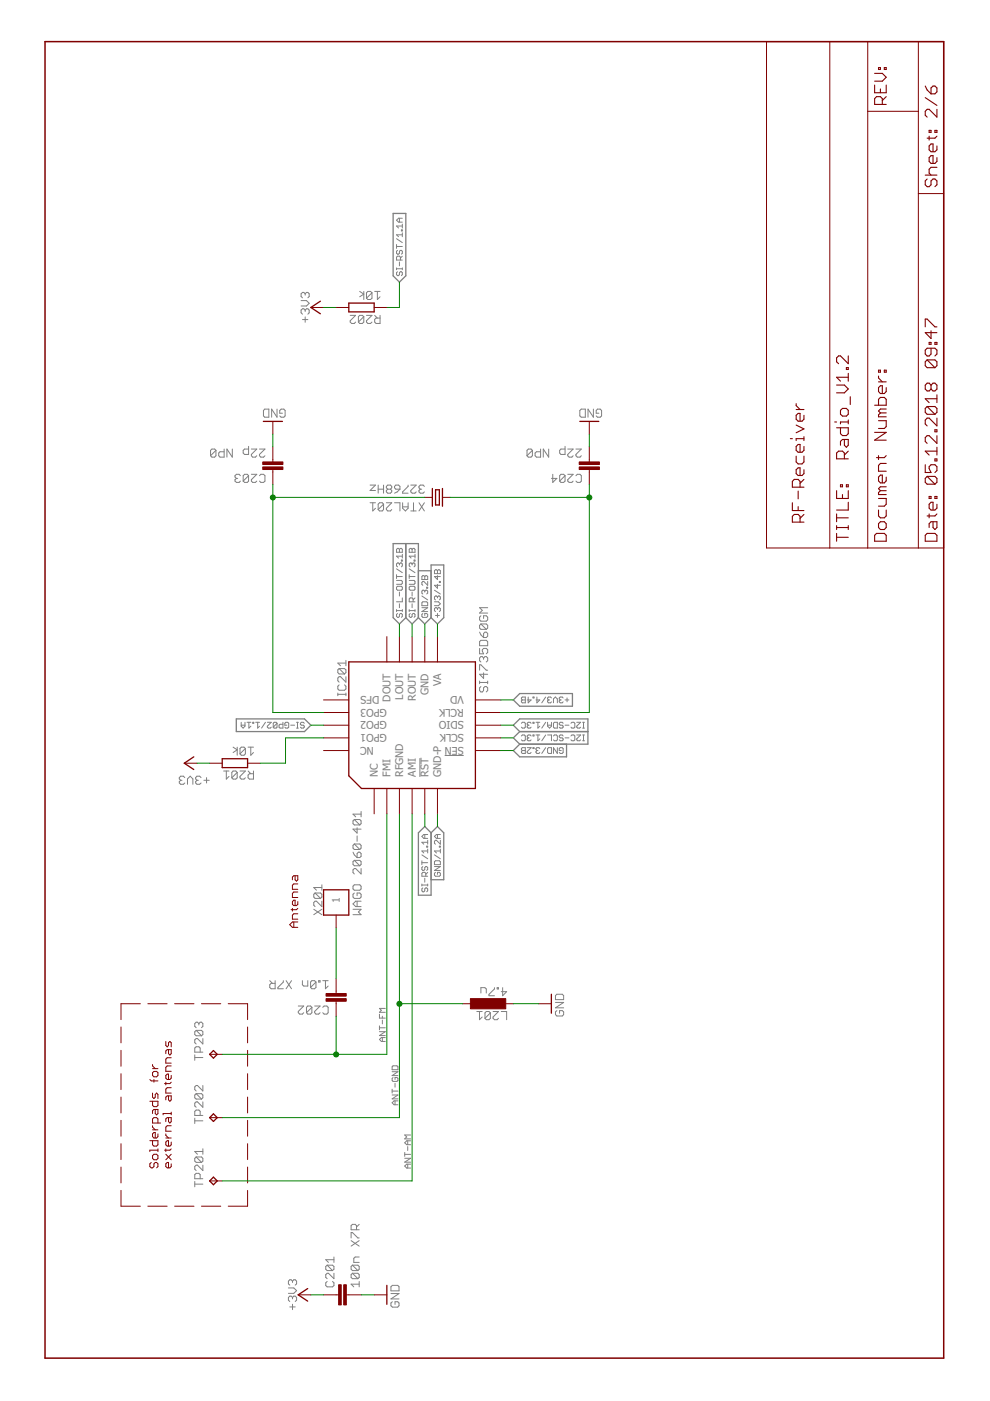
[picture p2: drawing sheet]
<svg xmlns="http://www.w3.org/2000/svg" width="210mm" height="297mm" viewBox="0 0 210 297" stroke-linecap="round" stroke-linejoin="round" font-family="sans-serif">
<defs><g id="words">
<g font-size="2.3" fill="#808080">
<text x="80.4" y="147.6" transform="rotate(-180 80.4 147.6)">DFS</text>
<text x="82.8" y="148.8" transform="rotate(-90 82.8 148.8)">DOUT</text>
<text x="85.5" y="148.3" transform="rotate(-90 85.5 148.3)">LOUT</text>
<text x="88.2" y="148.6" transform="rotate(-90 88.2 148.6)">ROUT</text>
<text x="90.9" y="147.4" transform="rotate(-90 90.9 147.4)">GND</text>
<text x="93.5" y="145.5" transform="rotate(-90 93.5 145.5)">VA</text>
<text x="98.3" y="147.6" transform="rotate(-180 98.3 147.6)">VD</text>
<text x="82" y="150.3" transform="rotate(-180 82 150.3)">GPO3</text>
<text x="82" y="153" transform="rotate(-180 82 153)">GPO2</text>
<text x="82" y="155.6" transform="rotate(-180 82 155.6)">GPO1</text>
<text x="98.3" y="155.6" transform="rotate(-180 98.3 155.6)">SCLK</text>
<text x="98.3" y="153" transform="rotate(-180 98.3 153)">SDIO</text>
<text x="98.3" y="150.3" transform="rotate(-180 98.3 150.3)">RCLK</text>
<text x="79.3" y="158.3" transform="rotate(-180 79.3 158.3)">NC</text>
<text x="98.3" y="158.3" transform="rotate(-180 98.3 158.3)">SEN</text>
<text x="80.1" y="164.7" transform="rotate(-90 80.1 164.7)">NC</text>
<text x="82.8" y="164.7" transform="rotate(-90 82.8 164.7)">FMI</text>
<text x="85.5" y="164.7" transform="rotate(-90 85.5 164.7)">RFGND</text>
<text x="88.2" y="164.7" transform="rotate(-90 88.2 164.7)">AMI</text>
<text x="90.9" y="164.7" transform="rotate(-90 90.9 164.7)">RST</text>
<text x="93.5" y="164.7" transform="rotate(-90 93.5 164.7)">GND-P</text>
<text x="72.1" y="191.5" transform="rotate(-90 72.1 191.5)">1</text>
</g>
</g></defs>
<g fill="none" stroke="#808080" stroke-width=".21">
<path d="M84.1 51.8v.9M84.1 56.8v.4M84.1 57h1.2M84.1 52.3h1.2M84.1 50.6l1.2 .8M84.3 53.1l-.2 .2v.4l.4 .2 .2-.2v-.4l.4-.2 .2 .2v.4l-.2 .2M84.3 57.6l-.2 .2v.4l.4 .2 .2-.2v-.4l.4-.2 .2 .2v.4l-.2 .2M84.7 46.3v.8M84.7 55.5v.9M84.9 55.1v-.6l-.2-.2h-.4l-.2 .2v.6h1.2M85.1 48.7h.2v.3h-.2zM85.3 47.5v.8"/>
<path d="M85.3 49.4v.8M85.3 56.8v.4M85.3 54.3l-.4 .4M85.3 49.8h-1.2l.4 .4M85.3 47.9h-1.2l.4 .4M85.3 46.3h-.8l-.4 .4 .4 .4h.8M63.8 63.7h1.2l.6 .6-.6 .6h-1.2M64.1 67.8h1.2M64.7 62.3v.3M64.7 65.7v.3M64.7 67.2v1.1M64.7 65.7l-.3-.2h-.3l-.3 .2v.6l.3 .3"/>
<path d="M64.7 62.3l-.3-.3h-.3l-.3 .3v.6l.3 .2M64.7 65.7l.3-.2h.3l.3 .2v.6l-.3 .3M64.7 62.3l.3-.3h.3l.3 .3v.6l-.3 .2M74.3 66.9h1.1l-1.1 1.1v.3l.2 .3h.6l.3-.3M76.3 61.8l.8 .6-.8 .5M77.1 61.8v1.7M77.1 67.1v1.2l-.3 .3h-.5l-.3-.3M77.1 67.1l-.3-.2h-.5l-.3 .2v1.2M77.1 67.1l-1.1 1.2M77.7 66.9h1.2l-1.2 1.1v.3l.3 .3h.6l.3-.3M78.9 62.1l-.3-.3h-.6l-.3 .3v1.1M78.9 62.1v1.1l-.3 .3h-.6l-.3-.3"/>
<path d="M78.9 62.1l-1.2 1.1M79.4 61.8h1.2M79.4 66.9l.6 .5M80 61.8v1.7l.6-.6M80.6 66.9v1.7h-.9l-.3-.3v-.6l.3-.3h.9M45.8 95.5l-.3-.3h-.6l-.3 .3v1.1M45.8 95.5v1.1l-.3 .3h-.6l-.3-.3M45.8 95.5l-1.2 1.1M47.5 95.2v1.7h-.8l-.3-.3v-.5l.3-.3h.8M49.3 95.2v1.7l-1.2-1.7v1.7M52.7 94.6v1.8h-.8l-.3-.3v-.6l.3-.3h.8M53.3 95.2h1.1l-1.1 1.2v.2l.3 .3h.5l.3-.3"/>
<path d="M55 95.2h1.2l-1.2 1.2v.2l.3 .3h.6l.3-.3M56.1 86.7h.9v1.8h-.9l-.2-.3v-1.2zM58.7 86.7v1.8l-1.1-1.8v1.8M59.9 87.6h-.6v-.6l.3-.3h.6l.3 .3v1.2l-.3 .3h-.6l-.3-.3M112.9 95.5v1.1l-.3 .3h-.6l-.3-.3M112.9 95.5l-.3-.3h-.6l-.3 .3v1.1M112.9 95.5l-1.2 1.1M114.6 95.2v1.7h-.9l-.2-.3v-.5l.2-.3h.9M116.3 95.2v1.7l-1.1-1.7v1.7M119.8 94.6v1.8h-.9l-.2-.3v-.6l.2-.3h.9M120.4 95.2h1.1l-1.1 1.2v.2l.3 .3h.5l.3-.3M122.1 95.2h1.2l-1.2 1.2v.2l.3 .3h.6l.3-.3"/>
<path d="M122.9 87l.3-.3h.9v1.8h-.9l-.3-.3zM125.8 86.7v1.8l-1.1-1.8v1.8M127 87.6h-.6v-.6l.3-.3h.6l.3 .3v1.2l-.3 .3h-.6l-.3-.3M50.1 101.4l-.3 .3v.3l.3 .3h.6l.3-.3M50.1 101.4h.3M51 100.9l-.3-.3h-.6l-.3 .3v.2l.3 .3M52.7 100.9v1.1l-.3 .3h-.5l-.3-.3M52.7 100.9l-.3-.3h-.5l-.3 .3v1.1M52.7 100.9l-1.1 1.1M53.3 100.6h1.1l-1.1 1.1v.3l.3 .3h.5l.3-.3M55 100.9l.3-.3h.6l.3 .3v1.1l-.3 .3h-.6l-.3-.3M78.5 102.8h1.1l-1.1 1.2h1.1"/>
<path d="M78.5 106.6h1.1M79 106.6v1.7l.6-.5M80.2 103.7h1.1M80.2 102.8v1.8M81.3 102.8v1.8M81.3 106.9v1.1l-.3 .3h-.5l-.3-.3M81.3 106.9l-.3-.3h-.5l-.3 .3v1.1M81.3 106.9l-1.1 1.1M81.9 106.6h1.2l-1.2 1.2v.2l.3 .3h.6l.3-.3M82.2 103.7l-.3 .3v.3l.3 .3h.6l.3-.3v-.3l-.3-.3M82.2 103.7h.6M82.2 103.7l-.3-.3v-.3l.3-.3h.6l.3 .3v.3l-.3 .3"/>
<path d="M83.7 103.1l.2-.3h.6l.3 .3v.6h-.9l-.2-.3zM83.7 106.6h1.1v1.7M84.1 116.5l.2-.2 .4 .2 .4-.2 .2 .2v.6h-1.2zM84.7 119.6l-.2-.2-.4 .2v.4l.2 .2M84.7 116.5v.6M84.7 119.6v.2M84.7 119.6l.2-.2 .4 .2v.4l-.2 .2M84.8 103.7l-.6 .6-.5 .3M85.1 118.7h.2v.3h-.2zM85.3 117.5v.8M85.3 117.9h-1.2l.4 .4M85.4 106.6v1.2l.6 .5 .5-.5v-1.2"/>
<path d="M85.4 107.5h1.1M86.5 102.8v.3l-1.1 1.2v.3h1.1M86.8 116.5l.2-.2 .4 .2 .4-.2 .2 .2v.6h-1.2zM87.1 102.8h1.1l-1.1 1.2v.3l.3 .3h.6l.2-.3M87.1 108.3h1.1M87.4 119.6l-.2-.2-.4 .2v.4l.2 .2M87.4 119.6l.2-.2 .4 .2v.4l-.2 .2M87.4 116.5v.6M87.4 119.6v.2M87.7 106.6v1.7M87.8 118.7h.2v.3h-.2zM88 117.9h-1.2l.4 .4"/>
<path d="M88 117.5v.8M88.8 106.6l1.2 1.7M89.1 103.7l-.3 .3v.3l.3 .3h.6l.3-.3M89.1 103.7h.3M90 103.1l-.3-.3h-.6l-.3 .3v.3l.3 .3M90 106.6l-1.2 1.7M117.2 100.6v1.7l.9-.9h-1.2M119.8 100.9v1.1l-.3 .3h-.6l-.2-.3M119.8 100.9l-.3-.3h-.6l-.2 .3v1.1M119.8 100.9l-1.1 1.1M120.4 100.6h1.1l-1.1 1.1v.3l.3 .3h.5l.3-.3M122.1 100.9l.3-.3h.6l.3 .3v1.1l-.3 .3h-.6l-.3-.3"/>
<path d="M84.1 124.5l.2-.2h.8l.2 .2v.4l-.2 .2h-.8l-.2-.2zM84.1 122.2h1.2M84.1 121.8v.9M84.1 129.2v.5M84.1 123.1h1l.2 .2v.4l-.2 .2h-1M84.1 129.5h1.2M84.1 120.6l1.2 .8M84.3 130.1l-.2 .2v.4l.4 .2 .2-.2v-.4l.4-.2 .2 .2v.4l-.2 .2M84.7 125.5v.9M84.7 128v.8M85.3 126.8v.8h-1.2M85.3 129.2v.5"/>
<path d="M86.8 124.5l.2-.2h.8l.2 .2v.4l-.2 .2h-.8l-.2-.2zM86.8 122.2h1.2M86.8 129.5h1.2M86.8 123.1h1l.2 .2v.4l-.2 .2h-1M86.8 121.8v.9M86.8 129.2v.5M86.8 120.6l1.2 .8M87 130.1l-.2 .2v.4l.2 .2 .4-.2v-.4l.2-.2 .4 .2v.4l-.2 .2M87.4 125.5v.9M87.4 128v.8M87.6 127.6v-.6l-.2-.2h-.4l-.2 .2v.6h1.2M88 129.2v.5"/>
<path d="M88 126.8l-.4 .4M89.5 128.8h1.2l-1.2 .9h1.2M89.5 126.4l1.2 .8M89.6 130.1l-.1 .2v.4l.1 .2h.9l.2-.2v-.4l-.2-.2h-.4v.4M89.6 122l.5 .2 .4-.2 .2 .2v.7h-1.2v-.7zM89.6 127.6h.9l.2 .2v.6h-1.2v-.6zM90.1 125.3l-.2-.2-.4 .2v.5l.1 .1M90.1 125.3l.2-.2 .4 .2v.5l-.2 .1M90.1 122.2v.7M90.1 125.3v.2M90.5 124.5h.2v.2h-.2zM90.7 123.3v.8l-.8-.8h-.3l-.1 .2v.4l.1 .2"/>
<path d="M92.1 121l.2-.2 .5 .2 .4-.2 .2 .2v.6h-1.3zM92.1 127.6h.8l.5 .4-.5 .4h-.8M92.1 125.1l1.3 .8M92.3 130.5h.9M92.8 129l-.3-.2-.4 .2v.5l.2 .2M92.8 129l.1-.2 .5 .2v.5l-.2 .2M92.8 126.6l-.3-.2-.4 .2v.4l.2 .2M92.8 126.6l.1-.2 .5 .2v.4l-.2 .2M92.8 121v.6M92.8 122v.9l-.7-.7h1.3M92.8 123.9v.8l-.7-.6h1.3M92.8 126.6v.2"/>
<path d="M92.8 129v.2M92.8 130.1v.8M93.2 123.3h.2v.2h-.2zM101.7 137.5v1.1h.8l-.2-.8 .2-.3h.6l.3 .3v.5l-.3 .3M101.7 134l.3 .6 .5 .6M102 130.6l-.3 .3v.5l.3 .3h1.1l.3-.3v-.5l-.3-.3h-.6v.5M102 132.3l-.3 .3v.6l.3 .2h1.1M102 135.8h1.1l.3 .2v.9h-1.7v-.9zM102 132.3h1.1l.3 .3v.6l-.3 .2M102 132.3l1.1 1.1M102.5 139.5l-.2-.3h-.3l-.3 .3v.6l.3 .3M102.5 134.3l.3-.3h.3l.3 .3v.6l-.3 .3h-.6z"/>
<path d="M102.5 139.5v.3M102.5 139.5l.3-.3h.3l.3 .3v.6l-.3 .3M103.4 128.8h-1.7l.6 .6-.6 .6h1.7M49.4 158.4l.9 .6-.9 .6M50.3 158.4v1.7M51.1 153.8h.8M51.1 153.1v.9l.4 .4 .4-.4v-.9M52 158.7l-.3-.3h-.5l-.3 .3v1.1M52 158.7v1.1l-.3 .3h-.5l-.3-.3M52 158.7l-1.1 1.1M52.4 153.1h.8M52.6 158.4h1.1"/>
<path d="M52.8 153.1v1.3l.4-.4M53.2 158.4v1.7l.5-.5M53.6 153.1h.2v.3h-.2zM54.2 153.1h.8M54.6 153.1v1.3l.4-.4M56.3 153.1l-.8 1.3M56.7 153.1h.8l-.8 .9 .2 .4h.4l.2-.2M58.7 153.4v.8l-.2 .2h-.4l-.2-.2M58.7 153.4l-.2-.3h-.4l-.2 .3v.8M58.7 153.4l-.8 .8M60 153.1v1.3h-.6l-.2-.2v-.4l.2-.2h.6M60.8 153.8h-.4v-.4l.2-.3h.4l.2 .3v.8l-.2 .2h-.4l-.2-.2"/>
<path d="M61.6 153.8h.9M62.9 153.1h.4M62.9 154.4h.4M63.1 153.1v1.3M64.5 153.4l-.2-.3h-.4l-.2 .5 .2 .2h.4l.2 .4-.2 .2h-.4l-.2-.2M71.6 147.2h1.7M71.6 146.9v.6M71.9 141.8h1.1l.3 .2v.6l-.3 .3M71.9 145.2l-.3 .3v.6l.3 .2h1.1l.3-.2v-.6l-.3-.3M71.9 141.8l-.3 .2v.6l.3 .3h1.1M71.9 141.8l1.1 1.1M73.3 140v1.2"/>
<path d="M73.3 143.5v1.1l-1.1-1.1h-.3l-.3 .3v.5l.3 .3M73.3 146.9v.6M73.3 140.6h-1.7l.6 .6M101.7 142.1v-1.2h.3l1.1 1.2h.3M101.7 144.4v.6M101.7 144.7h1.7M102 145.6l-.3 .2v.6l.3 .3h.3l.2-.3v-.6l.3-.2h.3l.3 .2v.6l-.3 .3M102.5 142.7v1.1l-.8-.8h1.7M103.4 144.4v.6M110.6 158.7l.1-.2h.7v1.2h-.7l-.1-.2 .1-.4zM110.6 148l.1-.2h.7v1.2h-.7l-.1-.2 .1-.4zM110.6 153.4l.1-.3h.5l.2 .3v.8l-.2 .2h-.5l-.1-.2"/>
<path d="M110.6 156l.1-.2h.5l.2 .2v.9l-.2 .2h-.5l-.1-.2M110.7 159.1h.7M110.7 148.4h.7M111.8 158.5h.8l-.8 .8 .2 .4h.4l.2-.2M112 153.8l-.2 .2 .2 .4h.4l.2-.2M112 156.4l-.2 .3 .2 .4h.4l.2-.2M112 147.8v1.2l.6-.6h-.8M112 156.4h.2M112 153.8h.2M112.6 153.4l-.2-.3h-.4l-.2 .3 .2 .4M112.6 156l-.2-.2h-.4l-.2 .2 .2 .4M113 158.5h.2v.2h-.2z"/>
<path d="M113 147.8h.2v.2h-.2zM113 153.1h.2v.3h-.2zM113 155.8h.2v.2h-.2zM113.6 155.8h.8M113.6 153.1h.8M113.8 159.1l-.2 .2 .2 .4h.5l.1-.2M113.8 159.1h.2M113.8 147.8v1.2l.6-.6h-.8M114 155.8v1.3l.4-.4M114 153.1v1.3l.4-.4M114.4 158.7l-.1-.2h-.5l-.2 .2 .2 .4M115.7 158.5l-.8 1.2"/>
<path d="M115.7 147.8l-.8 1.2M115.7 155.8l-.8 1.3M115.7 153.1l-.8 1.3M116.1 158.7l.2-.2h.6v1.2h-.6l-.2-.2zM116.1 153.1v.9l.4 .4 .4-.4v-.9M116.1 155.8h.8v1.3M116.1 153.8h.8M116.3 148.4l-.2 .2 .2 .4h.4l.2-.2M116.3 148.4h.2M116.9 148l-.2-.2h-.4l-.2 .2 .2 .4M117.3 156l.2-.2h.5l.2 .2v.9l-.2 .2h-.5l-.2-.2M117.3 149v-.8l.5-.4 .4 .4v.8"/>
<path d="M117.5 153.1h.7v1.3h-.7l-.2-.2v-.8zM118.2 158.5v1.2l-.9-1.2v1.2M118.8 148.4l-.2 .2 .2 .4h.4l.2-.2M118.8 148.4h.2M119 159.1h-.4v-.4l.2-.2h.4l.2 .2v.8l-.2 .2h-.4l-.2-.2M119.4 153.4l-.2-.3h-.4l-.2 .5 .2 .2h.4l.2 .4-.2 .2h-.4l-.2-.2M119.4 156l-.2-.2h-.4l-.2 .4 .2 .2h.4l.2 .5-.2 .2h-.4l-.2-.2M119.4 148l-.2-.2h-.4l-.2 .2 .2 .4M119.8 148.4h.8M119.8 156.4h.8M119.8 153.8h.8M120.2 148v.8"/>
<path d="M121.1 156l.2-.2h.4l.2 .2v.9l-.2 .2h-.4l-.2-.2M121.1 153.4l.2-.3h.4l.2 .3v.8l-.2 .2h-.4l-.2-.2M122.3 155.8h.8l-.8 .9 .2 .4h.4l.2-.2M122.3 153.1h.8l-.8 .9 .2 .4h.4l.2-.2M123.5 155.8h.4M123.5 157.1h.4M123.5 153.1h.4M123.5 154.4h.4M123.7 153.1v1.3M123.7 155.8v1.3M38.3 165.4h.3M38.3 165.4l-.3 .3v.3l.3 .3h.6l.3-.3"/>
<path d="M39.2 164.9l-.3-.3h-.6l-.3 .3v.2l.3 .3M39.8 166.3v-1.2l.5-.5 .6 .5v1.2M41.8 165.4h.3M41.8 165.4l-.3 .3v.3l.3 .3h.5l.3-.3M42.6 164.9l-.3-.3h-.5l-.3 .3v.2l.3 .3M43.2 165.4h1.2M43.8 164.9v1.1M47.4 163.5h1.2M48 163.5v1.7l.6-.6M50.3 163.8v1.1l-.3 .3h-.6l-.3-.3M50.3 163.8l-.3-.3h-.6l-.3 .3v1.1M50.3 163.8l-1.2 1.1"/>
<path d="M50.9 163.5h1.1l-1.1 1.1v.3l.3 .3h.5l.3-.3M52.6 163.5l.6 .5M53.7 163.5v1.7h-.8l-.3-.3v-.6l.3-.3h.8M75.1 173.8l-.3 .3v.5l.3 .3h1.2M75.1 178.9l-.3 .3v.6l.3 .3h1.2M75.1 173.8h1.2l.3 .3v.5l-.3 .3M75.1 178.9h1.2l.3 .3v.6l-.3 .3M75.1 178.9l1.2 1.2M75.1 173.8l1.2 1.1M75.7 175.5v1.1l-.9-.8h1.8M75.7 177.2v1.2M76.6 172v1.2"/>
<path d="M76.6 172.6h-1.8l.6 .6M89 160.7v4M90.1 176.9v.9M90.5 179.4h.2v.2h-.2zM90.7 178.2v.8M90.7 176.9h-.8l-.4 .4 .4 .5h.8M90.7 178.6h-1.2l.4 .4M92.8 176.9v.9M93.2 179.4h.2v.2h-.2zM93.4 178.2v.8l-.9-.8h-.2l-.2 .2v.4l.2 .2M93.4 176.9h-.9l-.4 .4 .4 .5h.9M94.3 160.2h4"/>
<path d="M66.5 192.8l1.7 1.1M66.8 189.3h1.2l.2 .3v.6l-.2 .3M66.8 189.3l-.3 .3v.6l.3 .3h1.2M66.8 189.3l1.2 1.2M68.2 192.8l-1.7 1.1M68.2 187.6v1.1M68.2 191.1v1.1l-1.1-1.1h-.3l-.3 .2v.6l.3 .3M68.2 188.2h-1.7l.6 .5M74.8 192.8h1.8l-.6 .6 .6 .5h-1.8M74.8 180.7l.3 .6 .6 .5M75.1 189.3l-.3 .3v.6l.3 .3h1.2l.3-.3v-.6l-.3-.3h-.6v.6M75.1 182.4l-.3 .3v.6l.3 .3h1.2"/>
<path d="M75.1 187.6h1.2l.3 .3v.6l-.3 .2h-1.2l-.3-.2v-.6zM75.1 182.4h1.2l.3 .3v.6l-.3 .3M75.1 182.4l1.2 1.2M75.7 191.1v1.1M76 180.7h.3l.3 .3v.5l-.3 .3h-.6v-.8zM76.6 191.1h-1.2l-.6 .5 .6 .6h1.2M76.6 184.1v1.2l-1.2-1.2h-.3l-.3 .3v.6l.3 .3M89.5 182.5v.8M89.5 187.4v.5M89.5 187.6h1.2M89.5 182.9h1.2M89.5 181.3l1.2 .8"/>
<path d="M89.6 183.7l-.1 .2v.4l.1 .3 .5-.3v-.4l.2-.2 .4 .2v.4l-.2 .3M89.6 188.3l-.1 .2v.4l.1 .2 .5-.2v-.4l.2-.2 .4 .2v.4l-.2 .2M90.1 186.2v.8M90.3 185.8v-.6l-.2-.2h-.5l-.1 .2v.6h1.2M90.7 180v.8M90.7 187.4v.5M90.7 180.4h-1.2l.4 .4M90.7 185l-.4 .4M92.1 182.7l.2-.2h.9l.2 .2v.6h-1.3zM92.1 183.7h1.3l-1.3 .9h1.3M92.1 181.3l1.3 .8M92.3 185l-.2 .2v.4l.2 .2h.9l.2-.2v-.4l-.2-.2h-.4v.4"/>
<path d="M93.4 180v.8M93.4 180.4h-1.3l.4 .4M41.6 218.5l-.3 .3v.5l.3 .3h1.1M41.6 218.5h1.1l.3 .3v.5l-.3 .3M41.6 218.5l1.1 1.1M42.2 217l.2-.3h.3l.3 .3v.6l-.3 .3M42.2 217l-.3-.3h-.3l-.3 .3v.6l.3 .3M42.2 217v.3M57.2 207.9l.6 .6M58.3 207.9v1.7h-.8l-.3-.2v-.6l.3-.3h.8M60.1 207.9v.3l-1.2 1.2v.2h1.2M60.7 207.9l1.1 1.7"/>
<path d="M61.8 207.9l-1.1 1.7M63.2 213.3h1.2l-1.2 1.1v.3l.3 .3h.6l.3-.3M64.1 207.9v.9l.3 .3h.9v-1.2M66.1 213.6v1.1l-.3 .3h-.5l-.3-.3M66.1 213.6l-.3-.3h-.5l-.3 .3v1.1M66.1 213.6l-1.1 1.1M66.7 213.3h1.2l-1.2 1.1v.3l.3 .3h.6l.3-.3M67 208.2l-.3-.3h-.6l-.3 .3v1.2M67 208.2v1.2l-.3 .2h-.6l-.3-.2M67 208.2l-1.2 1.2M67.6 207.9h.3v.3h-.3zM68.4 207.9h1.2"/>
<path d="M68.4 213.6l.3-.3h.6l.3 .3v1.1l-.3 .3h-.6l-.3-.3M69 207.9v1.7l.6-.5M80.5 218.7h1.2l-1.2 .9h1.2M80.5 217.9h1.2M80.5 215v.9h1.2M80.5 217.5v.8M81.1 215.5v.4M81.1 216.3v.8M81.1 220v.8M81.7 220h-.8l-.4 .4 .4 .4h.8M81.7 213.8h-1.2l.4 .4-.4 .4h1.2M101.1 214.5h1.1"/>
<path d="M101.7 214.5v1.7l.5-.6M102 210.5v-1.1h.8l.3 .3v.8M104 214.8l-.3-.3h-.6l-.3 .3v1.1M104 214.8v1.1l-.3 .3h-.6l-.3-.3M104 214.8l-1.2 1.1M104.5 214.5h1.2l-1.2 1.1v.3l.3 .3h.6l.3-.3M104.8 209.4v.3l-1.1 1.1v.3h1.1M105.4 209.4h.3v.3h-.3zM106.3 214.5h1.1v1.7M106.6 209.4v1.7l.8-.9h-1.1M117.8 211.1l.3-.3h1.1l.3 .3v.8h-1.7zM117.8 212.5h1.7l-1.7 1.2h1.7"/>
<path d="M118.1 214.3l-.3 .2v.6l.3 .3h1.1l.3-.3v-.6l-.3-.2h-.6v.5M41.3 223.6v1.2M41.3 237.1v1.1M41.3 237.6h1.7M41.3 224.2h1.7M41.6 231.9l-.3 .3v.5l.3 .3h1.1M41.6 231.9h1.1l.3 .3v.5l-.3 .3M41.6 231.9l1.1 1.1M42.4 223.1v-.9l-.2-.3h-.6l-.3 .3v.9h1.7M42.4 236.5v-.9l-.2-.2h-.6l-.3 .2v.9h1.7M43 220.2v1.1l-1.1-1.1h-.3l-.3 .3v.6l.3 .2M43 230.1v1.2l-1.1-1.2h-.3l-.3 .3v.6l.3 .3"/>
<path d="M43 233.6v1.2l-1.1-1.2h-.3l-.3 .3v.6l.3 .3M83.1 232.2h1.3l-1.3 .8h1.3M83.1 231.3h1.3M83.1 230.9v.9M83.1 227.2h1.3l-1.3 .8h1.3M83.3 228.5l-.2 .2v.4l.2 .2h.9l.2-.2v-.4l-.2-.2h-.4v.4M83.3 226h.9l.2 .2v.6h-1.3v-.6zM83.8 229.7v.8M83.8 233.4v.8M84.4 233.4h-.9l-.4 .4 .4 .4h.9M41.3 251.1h1.7M41.3 250.5v1.1"/>
<path d="M41.6 245.3l-.3 .3v.6l.3 .2h1.1M41.6 245.3h1.1l.3 .3v.6l-.3 .2M41.6 245.3l1.1 1.1M42.4 249.9v-.9l-.2-.2h-.6l-.3 .2v.9h1.7M43 247v1.2l-1.1-1.2h-.3l-.3 .3v.6l.3 .3M43 243.6v1.1M43 244.1h-1.7l.6 .6M76.2 259.6l-.6 .6M85.8 245.6h1.3l-1.3 .8h1.3M85.8 244.8h1.3M85.8 244.3v.9M86.4 241.9v.8"/>
<path d="M86.4 243.1v.8M86.4 246.8v.8M87.1 246.8h-.9l-.4 .4 .4 .4h.9M87.1 241.9h-.9l-.4 .4 .4 .4h.9M87.1 240.6h-1.3l.4 .4-.4 .5h1.3M61.2 273.1h1.1l.6 .5-.6 .6h-1.1M61.4 277.1h1.2M62 271.6v.3M62 275.1v.3M62 276.5v1.2M62 275.1l-.3-.3h-.3l-.2 .3v.6l.2 .2M62 271.6l-.3-.3h-.3l-.2 .3v.6l.2 .3"/>
<path d="M62 275.1l.3-.3h.3l.3 .3v.6l-.3 .2M62 271.6l.3-.3h.3l.3 .3v.6l-.3 .3M69.4 268.2l-.3 .3v.6l.3 .3h1.1M69.4 268.2h1.1l.3 .3v.6l-.3 .3M69.4 271.7l-.3 .3v.6l.3 .2h1.1l.3-.2v-.6l-.3-.3M69.4 268.2l1.1 1.2M70.8 270v1.1l-1.2-1.1h-.2l-.3 .3v.5l.3 .3M70.8 266.5v1.2M70.8 267.1h-1.7l.5 .6M74.4 262.5v-1.2h.3l1.2 1.2h.3M74.4 263l1.8 1.2M74.7 268.2h1.2l.3 .3v.6l-.3 .3"/>
<path d="M74.7 270h1.2l.3 .3v.5l-.3 .3M74.7 270l-.3 .3v.5l.3 .3h1.2M74.7 268.2l-.3 .3v.6l.3 .3h1.2M74.7 270l1.2 1.1M74.7 268.2l1.2 1.2M75.6 260.7v-.8l-.3-.3h-.6l-.3 .3v.8h1.8M76.2 272.3h-1.8l.6 .5M76.2 271.7v1.1M76.2 266.5h-.9l-.3 .3v.9h1.2M76.2 263l-1.8 1.2M82.9 274.3h1.7l-1.7 1.1h1.7M83.2 276l-.3 .3v.5l.3 .3h1.1l.3-.3v-.5l-.3-.3h-.5v.6"/>
<path d="M83.2 272.5h1.1l.3 .3v.9h-1.7v-.9z"/>
</g>
<g fill="none" stroke="#808080" stroke-width=".28">
<path d="M83.4 45.3h2.6v13.2l-1.3 1.3-1.3-1.3zM86 115.3v15.7M91.4 119.8h2.7v11.2l-1.3 1.3-1.4-1.3zM86 131l-1.3 1.3-1.3-1.3v-15.7h5.3v15.7M86 131l1.4 1.3 1.3-1.3M88.7 131l1.4 1.3 1.3-1.3M88.7 121h2.7M50.1 152.4h14.5l1.3 1.4-1.3 1.3h-14.5zM108.8 148.4l1.4-1.4h11.2v2.7h-11.2zM110.2 157.8l-1.4 1.3 1.4 1.4h9.9v-2.7M110.2 155.1l-1.4-1.3 1.4-1.4h14.5v5.4h-14.5M110.2 155.1l-1.4 1.3 1.4 1.4"/>
<path d="M110.2 155.1h14.5M88.7 176.6l1.4-1.4 1.3 1.4v13.2h-2.7zM91.4 176.6l1.4-1.4 1.3 1.4v9.9h-2.7"/>
</g>
<g fill="none" stroke="#800000" stroke-width=".23">
<path d="M185.4 18v1.7h2.5v-1.7M185.4 15.6h1.7l.8 .8-.8 .8h-1.7M186.3 14.3h.4v.4h-.4zM186.7 18.9v.8M187.5 14.3h.4v.4h-.4zM196.2 18.2l.4 .9 .8 .8M197.4 18.6l.4-.4h.4l.4 .4v.9l-.4 .4h-.8zM187.1 22.1v-1.2l-.4-.4h-.9l-.4 .4v1.2h2.5M187.9 20.5l-.8 .8M196.2 37.1h2.4M196.2 20.7l2.4 1.7M196.6 38l-.4 .4v.8l.4 .4h.4l.4-.4v-.8l.4-.4h.4l.4 .4v.8l-.4 .4"/>
<path d="M197 27.6h.4v.5h-.4zM197 28.9v.8M198.2 27.6h.4v.5h-.4zM198.6 23.2v1.6l-1.6-1.6h-.4l-.4 .4v.8l.4 .4M198.6 30.9v.9l-.4 .4h-.8l-.4-.4v-.9l.4-.4h.4v1.7M198.6 33.4v.8l-.4 .4h-.8l-.4-.4v-.8l.4-.4h.4v1.6M198.6 35.5h-1.2l-.4 .4v.8l.4 .4M198.6 28.9l-.4 .4h-1.6M179.5 77.9h.4v.4h-.4zM179.9 75.5v1.6l-1.7-1.6h-.4l-.4 .4v.8l.4 .4M179.9 79.2v1.6M179.9 80h-2.5l.8 .8"/>
<path d="M186.3 78.5h.4v.4h-.4zM186.3 79.7v.4l.8 .9M187.5 78.5h.4v.4h-.4zM196.2 69.3v-1.7h.4l1.6 1.7h.4M196.6 76.3h1.6l.4 .4v.8l-.4 .5M196.6 76.3l-.4 .4v.8l.4 .5h1.6M196.6 76.3l1.6 1.7M197 72.6h.4v.4h-.4zM197.4 73.8v1.3l-.4 .4h-.4l-.4-.4v-.9l.4-.4h1.6l.4 .4v.9l-.4 .4M197.4 70.1v1.7l-1.2-1.3h2.4M198.2 72.6h.4v.4h-.4zM167.6 93h.4"/>
<path d="M168.8 96.7v1.2l.4 .5h.9l.4-.5v-1.2M168.8 85.6v.4l.8 .8M168.8 90.1l1.7 .8-1.7 .9M168.8 86.8h1.7M170.5 88.1v.8l-.4 .4h-.9l-.4-.4v-.8l.4-.4h.4v1.6M170.5 94.7v.8l-.4 .4h-.9l-.4-.4v-.8l.4-.5h.4v1.7M170.5 99.6v.8l-.4 .4h-.9l-.4-.4v-.8l.4-.4h.4v1.6M170.5 92.6v.8M170.5 93h-1.7v.4M177 89.5h.4M177.4 90.7h2.5v1.2l-.4 .5h-.9l-.4-.5v-1.2M177.4 81.6h1.6l.9 .9-.9 .8h-1.6"/>
<path d="M178.2 87l.4-.4h.9l.4 .4v.8l-.4 .4h-.9l-.4-.4zM179 97.3v-1.2l-.4-.4h-.8l-.4 .4v1.2h2.5M179 93.2v1.2l.5 .4 .4-.4v-1.2h-1.3l-.4 .4v.8M179.9 89v.9M179.9 89.5h-1.7v.4M179.9 95.7l-.9 .8M180.3 84.1v1.7M185.4 85.9h2.5v-1.2l-.4-.4h-.8l-.4 .4v1.2M185.4 91.7h2.5l-2.5 1.6h2.5M186.3 89.2h1.6v1.2l-.4 .4h-1.2M186.3 96.6v.8M186.3 81h1.6"/>
<path d="M186.7 87.5l-.4 .5v.4h1.6M186.7 87.5h1.2M187.9 82.2v.8l-.4 .4h-.8l-.4-.4v-.8l.4-.4h.4v1.6M187.9 98.3h-1.2l-.4 .4v1.2h1.6M187.9 96.6l-.4 .4h-1.7M187.9 86.7h-1.2l-.4 .4 .4 .4M196.2 98.5v1.7h1.2l-.4-.8v-.4l.4-.5h.8l.4 .5v.8l-.4 .4M196.6 86.2h1.6l.4 .4v.8l-.4 .4M196.6 86.2l-.4 .4v.8l.4 .4h1.6M196.6 86.2l1.6 1.6M197.4 81.7l.4-.5h.4l.4 .5v.8l-.4 .4h-.4l-.4-.4M197.4 81.7l-.4-.5h-.4l-.4 .5v.8l.4 .4h.4l.4-.4"/>
<path d="M197.4 81.7v.8M198.2 91.1h.4v.4h-.4zM198.2 97.3h.4v.4h-.4zM198.6 83.7v1.7M198.6 88.6v1.7l-1.6-1.7h-.4l-.4 .5v.8l.4 .4M198.6 92.4v1.6l-1.6-1.6h-.4l-.4 .4v.8l.4 .4M198.6 94.8v1.7M198.6 95.7h-2.4l.8 .8M198.6 84.5h-2.4l.8 .9M168 106.6v1.6h2.5M169.2 104.1v1.7M169.2 107.4v.8"/>
<path d="M169.6 110.7v-1.2l-.4-.4h-.8l-.4 .4v1.2h2.5M169.6 103.3v-1.2l-.4-.5h-.8l-.4 .5v1.2h2.5M170.5 109.1l-.9 .8M170.5 101.6l-.9 .9M177.4 104v1.7h2.5v-1.7M177.4 113.9h2.5M177.4 109v1.6M177.4 111.4v.9M177.4 113.1v1.6M177.4 111.8h2.5M177.4 109.8h2.5M178.2 102.8h.4v.4h-.4z"/>
<path d="M178.6 104.9v.8M179.5 102.8h.4v.4h-.4zM179.9 106.5v1.6h-2.5M179.9 111.4v.9M185.4 113.5l.4-.4h1.7l.4 .4v1.2h-2.5zM186.3 105.7h1.6v1.2l-.4 .4h-1.2M186.3 108.1v1.3l.4 .4h.8l.4-.4v-1.3M186.7 110.6h.8l.4 .4v.8l-.4 .5h-.8l-.4-.5v-.8zM186.7 104l-.4 .4v.5h1.6M186.7 104h1.2M187.9 101.2v.8l-.4 .4h-.8l-.4-.4v-.8l.4-.5h.4v1.7M187.9 103.2h-1.2l-.4 .4 .4 .4"/>
<path d="M196.2 113.5l.4-.4h1.6l.4 .4v1.2h-2.4zM196.6 101h1.6l.4 .4v.9l-.4 .4M196.6 101l-.4 .4v.9l.4 .4h1.6M196.6 101l1.6 1.7M197 105.3h.4v.4h-.4zM197 109v.8M197.8 110.6v1.2l.4 .5 .4-.5v-1.2h-1.2l-.4 .4v.8M198.2 105.3h.4v.4h-.4zM198.6 106.9v.8l-.4 .4h-.8l-.4-.4v-.8l.4-.4h.4v1.6M198.6 109l-.4 .4h-1.6"/>
</g>
<g fill="none" stroke="#800000" stroke-width=".21">
<path d="M162.5 8.8h37.6v107.4h-37.6zM175.9 8.8v107.4M184 8.8v107.4M194.7 8.8v107.4M184 23.6h10.7M194.7 41h5.4M65.9 65.2h2.7M71.3 65.2h2.7M79.3 65.2h2.7M57.8 89.3v2.7M57.8 94.7v3.2M57.8 99.5v3.3"/>
<path d="M124.9 89.3v2.7M124.9 94.7v3.2M124.9 99.5v3.3M90.1 105.5h1.6M93.8 105.5h1.6M82 135v5.3M84.7 135v5.3M87.4 135v5.3M90.1 135v5.3M92.8 135v5.3M68.6 156.4h5.4M68.6 153.8h5.4"/>
<path d="M68.6 151.1h5.4M68.6 148.4h5.4M68.6 159.1h5.4M100.8 156.4h5.4M100.8 153.8h5.4M100.8 151.1h5.4M100.8 148.4h5.4M100.8 159.1h5.4M39.1 161.8h2.7M44.4 161.8h2.7M52.5 161.8h2.7M79.3 167.2v5.4"/>
<path d="M82 167.2v5.4M84.7 167.2v5.4M87.4 167.2v5.4M90.1 167.2v5.4M92.8 167.2v5.4M62 192.6v.6M62.3 195.5v1.1M62.6 185.7v.8l.3 .3 .2-.3v-.8h-.8l-.3 .2v.6M63.1 195.5h-1.1l-.6 .5 .6 .6h1.1M63.1 193.7h-.8l-.3 .3v.9h1.1M63.1 187.4h-.8l-.3 .3v.9h1.1M63.1 189.1h-.8l-.3 .3v.9h1.1"/>
<path d="M63.1 191.2v.5l-.2 .3h-.6l-.3-.3v-.5l.3-.3h.3v1.1M63.1 192.6l-.2 .3h-1.2M71.3 194v2.7M25.7 217.7v3.4M29.8 212.8h-4.1v3.4M31.3 212.8h4.1M37 212.8h4.1M42.7 212.8h4.1M48.4 212.8h4.1v3.4M52.5 217.7v3.4M71.3 207.4v3.3M71.3 212.3v3.2"/>
<path d="M98.1 212.8h2.7M106.2 212.8h2.6M114.2 212.8h2.7M25.7 222.7v3.4M25.7 227.6v3.4M25.7 232.6v3.4M25.7 237.5v3.4M31.8 233.5h1.7v.9l-.3 .2h-.6l-.3-.2v-.9M31.8 228.9l.3 .3h1.4M32.3 227.4l.3-.2h.6l.3 .2v.6l-.3 .3h-.6l-.3-.3zM32.3 231.8v.8l.3 .3 .3-.3v-.5l.3-.3 .3 .3v.8M32.3 225.7v.3l.6 .6"/>
<path d="M32.3 238.7v.3l.6 .5M32.3 239.5h1.2M32.3 226.6h1.2M32.6 228.9v.5M32.9 235.2v.9l.3 .3 .3-.3v-.9h-.9l-.3 .3v.6M33.5 238.1v-.9l-.3-.2h-.6l-.3 .2v.9h1.8M35.2 220.8v.9l.3 .3 .2-.3v-.6l.3-.3 .3 .3v.9M35.2 229.4v.6M35.7 237v.8l.3 .3 .3-.3v-.8h-.8l-.3 .2v.6M35.7 222.5v.9l.3 .3 .3-.3v-.9h-.8l-.3 .3v.6M35.7 232.3v.9l.3 .3 .3-.3v-.9h-.8l-.3 .3v.6M36.3 228v.6l-.3 .3h-.5l-.3-.3v-.6l.3-.3h.2v1.2"/>
<path d="M36.3 235.8v.6M36.3 224.3h-.8l-.3 .3v.8h1.1M36.3 226h-.8l-.3 .3v.8h1.1M36.3 230.6h-.8l-.3 .3v.9h1.1M36.3 238.7h-.8l-.3 .3v.8h1.1M36.3 236.1h-1.7v.3M36.3 229.4l-.3 .3h-1.1M44.4 237h2.7M44.4 223.5h2.7M52.5 222.7v3.4M52.5 227.6v3.4M52.5 232.6v3.4"/>
<path d="M52.5 237.5v3.4M25.7 242.5v3.4M25.7 247.4v3.4M25.7 252.4v3.3h4.1M31.3 255.7h4.1M31.8 241.9h1.7v.8l-.3 .3h-.6l-.3-.3v-.8M32.1 246.5l-.3 .3v.5l.3 .3h.2l.3-.3v-.5l.3-.3h.3l.3 .3v.5l-.3 .3M32.3 245l.3-.3h.6l.3 .3v.6l-.3 .3h-.6l-.3-.3zM33.5 243.9h-1.7v.3M33.5 240.4v.6l-.3 .3h-.6l-.3-.3v-.6l.3-.3h.3v1.2M33.5 243.6v.6M35.2 241.3h1.1"/>
<path d="M35.2 240.4v.3l.5 .6M35.2 243.6v.6M35.2 244.7l1.1 1.2M36.3 246.8v.5l-.3 .3h-.5l-.3-.3v-.5l.3-.3h.2v1.1M36.3 243.6l-.3 .3h-1.1M36.3 242.1v.6l-.3 .3h-.5l-.3-.3v-.6l.3-.2h.2v1.1M36.3 244.7l-1.1 1.2M37 255.7h4.1M42.7 255.7h4.1M44.4 250.4h2.7M52.5 242.5v3.4M52.5 247.4v3.4"/>
<path d="M52.5 252.4v3.3h-4.1M63.2 274.5h2.7M68.6 274.5h3.2M73.4 274.5h3.2M79.3 274.5h2.7"/>
</g>
<g fill="none" stroke="#800000" stroke-width=".28">
<path d="M67.9 63.9l-2 1.3 2 1.3M74 64.3h5.3v1.8h-5.3zM55.8 89.3h4.1M122.9 89.3h4.1M91.7 103.6v3.7M92.4 103.8h.8v3.3h-.8zM93.8 103.6v3.7M74 140.3h26.8v26.9h-24.2l-2.6-2.7zM41.1 160.5l-2 1.3 2 1.4M47.1 160.9h5.4v1.9h-5.4zM68.6 188.7h5.4v5.3h-5.4zM116.9 210.8v4"/>
<path d="M45.3 236.2l.8 .8-.8 .8-.9-.8zM45.3 222.7l.8 .8-.8 .8-.9-.8zM45.3 249.6l.8 .8-.8 .8-.9-.8zM65.2 273.2l-2 1.3 2 1.4M82 272.5v4"/>
</g>
<g fill="#800000" stroke="#800000" stroke-width=".21">
<path d="M99.7 211.7h7.5v2.2h-7.5z"/>
<path d="M69.1 210.7h4.3v.5h-4.3z"/>
<path d="M69.1 211.7h4.3v.6h-4.3z"/>
<path d="M55.7 97.9h4.3v.6h-4.3z"/>
<path d="M55.7 99h4.3v.5h-4.3z"/>
<path d="M122.8 97.9h4.3v.6h-4.3z"/>
<path d="M122.8 99h4.3v.5h-4.3z"/>
<path d="M72.9 272.4h.5v4.3h-.5z"/>
<path d="M71.8 272.4h.5v4.3h-.5z"/>
</g>
<path d="M9.5 8.8h190.6v279.2h-190.6z" fill="none" stroke="#800000" stroke-width=".32"/>
<g fill="none" stroke="#008000" stroke-width=".21">
<path d="M84.7 59.8v5.4h-2.7M68.6 65.2h2.7M57.8 92v2.7M124.9 92v2.7M57.8 102.8v48.3h10.8M57.8 105.5h32.3M95.4 105.5h29.5M124.9 102.8v48.3h-18.7M84.7 132.3v2.7M87.4 132.3v2.7M90.1 132.3v2.7M92.8 132.3v2.7"/>
<path d="M65.9 153.8h2.7M68.6 156.4h-8.1v5.4h-5.3M106.2 159.1h2.6M106.2 148.4h2.6M106.2 156.4h2.6M106.2 153.8h2.6M41.8 161.8h2.6M82 172.6v50.9h-34.9M84.7 172.6v64.4h-37.6M87.4 172.6v77.8h-40.3M90.1 172.6v2.6M92.8 172.6v2.6"/>
<path d="M71.3 196.7v10.7M71.3 215.5v8M84.7 212.8h13.4M108.8 212.8h5.4M65.9 274.5h2.7M76.6 274.5h2.7"/>
</g>
<g fill="#008000" stroke="#008000" stroke-width=".21">
<circle cx="124.9" cy="105.5" r=".53"/>
<circle cx="57.8" cy="105.5" r=".53"/>
<circle cx="84.7" cy="212.8" r=".53"/>
<circle cx="71.3" cy="223.6" r=".53"/>
</g>
<use href="#words"/>
</svg>
